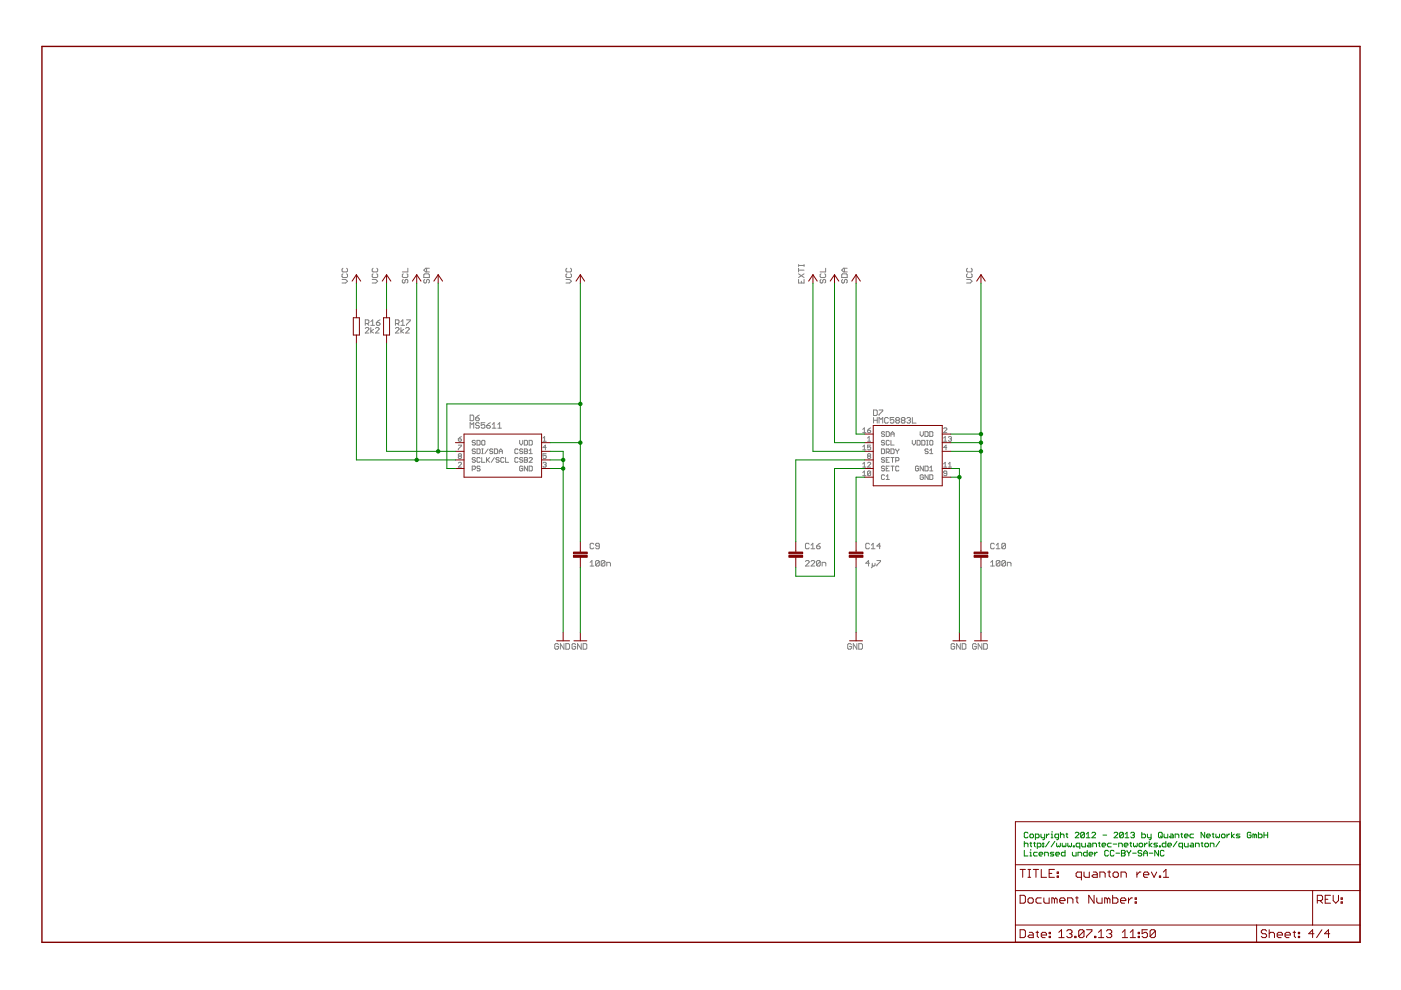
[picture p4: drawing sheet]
<svg xmlns="http://www.w3.org/2000/svg" width="297mm" height="210mm" viewBox="0 0 297 210" stroke-linecap="round" stroke-linejoin="round" font-family="sans-serif">
<g fill="none" stroke="#808080" stroke-width=".21">
<path d="M72.5 59.2h.8l.4 .4-.4 .4h-.8M72.7 58.1l-.2 .2v.4l.2 .1h.8l.2-.1v-.4l-.2-.2M72.7 56.9l-.2 .2v.4l.2 .2h.8l.2-.2v-.4l-.2-.2M78.9 59.2h.8l.4 .4-.4 .4h-.8M79.1 58.1l-.2 .2v.4l.2 .1h.8l.2-.1v-.4l-.2-.2M79.1 56.9l-.2 .2v.4l.2 .2h.8l.2-.2v-.4l-.2-.2M85.5 59.2l-.2 .2v.4l.2 .2 .4-.2v-.4l.2-.2 .4 .2v.4l-.2 .2M85.5 58.1l-.2 .2v.4l.2 .1h.8l.2-.1v-.4l-.2-.2M86.5 56.9v.8h-1.2M89.9 58.3l.2-.2h.7l.2 .2v.5h-1.1zM90.1 59.2l-.2 .2v.4l.2 .2 .3-.2v-.4l.2-.2 .4 .2v.4l-.2 .2M90.4 56.9v.8"/>
<path d="M91 56.9h-.7l-.4 .4 .4 .4h.7M120 59.2h.8l.4 .4-.4 .4h-.8M120.2 58.1l-.2 .2v.4l.2 .1h.8l.2-.1v-.4l-.2-.2M120.2 56.9l-.2 .2v.4l.2 .2h.8l.2-.2v-.4l-.2-.2M169.3 59.2v.8h1.2v-.8M169.3 56.1v.4M169.3 56.9v.8M169.3 58.1l1.2 .7M169.3 57.3h1.2M169.3 56.3h1.2M169.9 59.6v.4M170.5 56.1v.4"/>
<path d="M170.5 58.1l-1.2 .7M174.1 59.2l-.2 .2v.4l.2 .2 .4-.2v-.4l.2-.2 .3 .2v.4l-.1 .2M174.1 58.1l-.2 .2v.4l.2 .1h.8l.1-.1v-.4l-.1-.2M175 56.9v.8h-1.1M178.5 58.3l.1-.2h.8l.2 .2v.5h-1.1zM178.6 59.2l-.1 .2v.4l.1 .2 .4-.2v-.4l.2-.2 .4 .2v.4l-.2 .2M179 56.9v.8M179.6 56.9h-.8l-.3 .4 .3 .4h.8M204.9 59.2h.8l.4 .4-.4 .4h-.8M205.1 58.1l-.2 .2v.4l.2 .1h.8l.2-.1v-.4l-.2-.2M205.1 56.9l-.2 .2v.4l.2 .2h.8l.2-.2v-.4l-.2-.2M77.4 68.6h.6l.2-.2v-.4l-.2-.2h-.6v1.2"/>
<path d="M77.4 69.6l.2-.2h.4l.2 .2v.2l-.8 .8h.8M77.8 68.6l.4 .4M78.6 69.4v1.2M78.6 68.2l.4-.4v1.2M78.6 69h.8M79.2 69.8l-.6 .4 .6 .4M79.6 69.6l.2-.2h.4l.2 .2v.2l-.8 .8h.8M79.8 68.4h.6l.2 .4-.2 .2h-.4l-.2-.2zM80.6 67.8l-.8 .6M83.8 69.6l.2-.2h.4l.2 .2v.2l-.8 .8h.8M83.8 68.6h.6l.2-.2v-.4l-.2-.2h-.6v1.2M84.2 68.6l.4 .4"/>
<path d="M85 69.4v1.2M85 69h.8M85 68.2l.4-.4v1.2M85.6 69.8l-.6 .4 .6 .4M86 69.6l.2-.2h.4l.2 .2v.2l-.8 .8h.8M86.2 67.8h.8v.2l-.8 .8v.2M97.2 94.4h.6l-.6 1M97.2 93h.5l.1 .4-.1 .2h-.4l-.1-.2zM97.2 98.2l.1-.2h.4l.1 .2-.6 .8h.6M97.3 96.7l-.1-.2 .1-.3h.4l.1 .2-.1 .3M97.3 96.7l-.1 .2 .1 .3h.4l.1-.2-.1-.3M97.3 96.7h.4"/>
<path d="M97.8 92.6l-.6 .4M99.7 88h.5l.2 .2v.8l-.2 .2h-.5zM99.7 90.8v-1.2l.4 .4 .3-.4v1.2M100.1 99.5h.5l.2-.2v-.3l-.2-.2h-.5v1M100.8 93.5l-.2-.1h-.3l-.2 .1 .2 .4h.3l.2 .1-.2 .4h-.3l-.2-.2M100.8 95.4l-.2-.2h-.3l-.2 .3 .2 .2h.3l.2 .3-.2 .2h-.3l-.2-.2M100.8 97.2l-.2-.2h-.3l-.2 .3 .2 .2h.3l.2 .4-.2 .1h-.3l-.2-.1M100.8 88.6h.6l.2 .4-.2 .2h-.4l-.2-.2zM101.1 95.2h.5l.2 .2v.6l-.2 .2h-.5zM101.1 93.4h.5l.2 .1v.7l-.2 .2h-.5zM101.6 89.8l-.2-.2h-.4l-.2 .4 .2 .2h.4l.2 .4-.2 .2h-.4l-.2-.2M101.6 88l-.8 .6"/>
<path d="M101.8 97.2l-.2-.2h-.3l-.2 .2v.7l.2 .1h.3l.2-.1M101.8 99l-.2-.2h-.3l-.2 .4 .2 .1h.3l.2 .4-.2 .1h-.3l-.2-.1M102.1 93.5l.2-.1h.3l.2 .1v.7l-.2 .2h-.3l-.2-.2zM102.1 95.2h.4M102.1 96.2h.4M102.1 97v1h.7M102.3 95.2v1M102.8 89.6h-.8v.6l.4-.2 .4 .2v.4l-.2 .2h-.4l-.2-.2M103.1 97v1M103.2 90.2h.6l.2 .4-.2 .2h-.4l-.2-.2zM103.3 97.5l.5 .5M103.5 95.2l-.7 1"/>
<path d="M103.8 97l-.7 .7M104 89.6l-.8 .6M104.4 90.8h.8M104.4 90l.4-.4v1.2M104.5 95.4l-.5-.2-.2 .3 .5 .2 .2 .3-.2 .2-.5-.2M104.8 95.2h.5l.2 .2v.6l-.2 .2h-.5zM104.8 97l-.6 1M105.6 90.8h.7M105.6 90l.3-.4v1.2M105.8 97.2l-.1-.2h-.4l-.1 .2 .1 .3h.4l.1 .2-.1 .3h-.4l-.1-.1M105.8 95.7h.7M105.8 96.2v-.7l.4-.3 .3 .3v.7"/>
<path d="M106.8 97.2l-.1-.2h-.4l-.1 .2v.7l.1 .1h.4l.1-.1M107.2 97v1h.6M109.8 95.4l-.1-.2h-.4l-.1 .2v.6l.1 .2h.4l.1-.2M109.8 97.2l-.1-.2h-.4l-.1 .2v.7l.1 .1h.4l.1-.1M110.2 93.4v.6l.3 .4 .3-.4v-.6M110.8 99l-.1-.2-.5 .2v.7l.1 .1 .5-.1v-.4h-.3M110.8 95.4l-.5-.2-.1 .3 .5 .2 .1 .3-.1 .2-.5-.2M110.8 97.2l-.1-.2-.5 .2 .1 .3 .5 .2-.1 .3-.5-.1M111.2 95.2h.5l.1 .2-.1 .3 .1 .3-.1 .2h-.5zM111.2 95.7h.5M111.2 93.4h.5l.1 .1v.7l-.1 .2h-.5zM111.2 97h.5l.1 .2-.1 .3 .1 .4-.1 .1h-.5z"/>
<path d="M111.2 97.5h.5M111.8 98.8v1l-.6-1v1M112.2 96.2h.7M112.2 93.4h.5l.2 .1v.7l-.2 .2h-.5zM112.2 97.2l.2-.2h.3l.2 .2-.7 .8h.7M112.2 95.5l.3-.3v1M112.2 98.8h.5l.2 .2v.7l-.2 .1h-.5zM115.1 93.6h.7M115.1 98.2l.2-.2h.3l.2 .2-.2 .3M115.1 92.9l.4-.3v1M115.5 98.5h.1M115.6 98.5l.2 .2-.2 .3h-.3l-.2-.1"/>
<path d="M115.8 96.2h-.7v.5l.4-.2 .3 .2v.3l-.2 .2h-.3l-.2-.2M115.8 94.9h-.7l.5-.5v1M182.9 99h.7M182.9 91.7h.7M182.9 94.7l.4-.3v1M182.9 91.1l.4-.4v1M182.9 98.4l.4-.4v1M182.9 95.4h.7M183.9 93.6h.7M183.9 98.2l.2-.2 .5 .2-.7 .8h.7M183.9 91.2h.5l.2 .4-.5 .1-.2-.1zM183.9 92.9l.4-.3v1"/>
<path d="M184.1 96.7l-.2 .2 .2 .3 .5-.2-.2-.3M184.1 96.7l-.2-.2 .2-.3 .5 .2-.2 .3M184.1 96.7h.3M184.6 94.4h-.7v.5l.4-.2 .3 .2-.2 .5-.5-.2M184.6 90.7l-.7 .5M185.2 86.9h.6l.2 .2v.8l-.2 .2h-.6zM185.2 88.5v1.2M185.2 89.1h.8M186 88.5v1.2M186.4 86.9h.8v.2l-.8 .8v.2M186.4 89.7v-1.2l.4 .4 .4-.4v1.2M186.9 95.2h.5l.1 .2v.6l-.1 .2h-.5z"/>
<path d="M187.5 91.7l-.1-.2h-.4l-.1 .2 .1 .3h.4l.1 .2-.1 .3h-.4l-.1-.1M187.5 93.5l-.1-.1h-.4l-.1 .1 .1 .4h.4l.1 .1-.1 .4h-.4l-.1-.2M187.5 97.2l-.1-.2h-.4l-.1 .2 .1 .3h.4l.1 .2-.1 .3h-.4l-.1-.1M187.5 99l-.1-.2h-.4l-.1 .2 .1 .3h.4l.1 .2-.1 .3h-.4l-.1-.1M187.9 95.9h.5l.2-.2v-.3l-.2-.2h-.5v1M187.9 97.5h.3M187.9 99.3h.3M187.9 91.5h.5l.2 .2v.7l-.2 .1h-.5zM188.2 95.9l.4 .3M188.3 88.7l-.1-.2h-.5l-.1 .2v.8l.1 .2h.5l.1-.2M188.6 93.5l-.2-.1h-.4l-.1 .1v.7l.1 .2h.4l.2-.2M188.6 97h-.7v1h.7"/>
<path d="M188.6 98.8h-.7v1h.7M188.9 92.5v-.6l.3-.4 .4 .4v.6M188.9 95.2h.5l.2 .2v.6l-.2 .2h-.5zM188.9 93.4v1h.7M188.9 97h.7M188.9 98.8h.7M188.9 92h.7M189.2 97v1M189.2 98.8v1M189.5 88.5h-.8v.6l.4-.2 .4 .2v.4l-.2 .2h-.4l-.2-.2M189.9 95.2l.3 .5M189.9 97.7h.5l.2-.2v-.3l-.2-.2h-.5v1"/>
<path d="M190.1 89.1h.4M190.1 89.1l-.2-.2 .2-.4h.4l.2 .2-.2 .4M190.1 89.1l-.2 .2 .2 .4h.4l.2-.2-.2-.4M190.2 95.7v.5M190.6 99l-.2-.2h-.3l-.2 .2v.7l.2 .1h.3l.2-.1M190.6 95.2l-.4 .5M191.3 89.1h.4M191.3 89.1l-.2-.2 .2-.4h.4l.2 .2-.2 .4M191.3 89.1l-.2 .2 .2 .4h.4l.2-.2-.2-.4M192.3 88.7l.2-.2h.3l.2 .2-.2 .4M192.7 89.1h.1M192.8 89.1l.2 .2-.2 .4h-.3l-.2-.2"/>
<path d="M193.4 93.4v.6l.4 .4 .3-.4v-.6M193.4 88.5v1.2h.8M194.4 93.4h.5l.2 .1v.7l-.2 .2h-.5zM194.8 99l-.2-.2-.5 .2v.7l.2 .1 .5-.1v-.4h-.4M195.1 91.5v.7l.3 .3 .4-.3v-.7M195.4 93.4h.5l.2 .1v.7l-.2 .2h-.5zM195.8 98.8v1l-.7-1v1M196.1 98.8h.5l.2 .2v.7l-.2 .1h-.5zM196.1 91.5h.5l.2 .2v.7l-.2 .1h-.5zM196.4 93.4h.4M196.4 94.4h.4M196.6 93.4v1"/>
<path d="M196.8 95.4l-.2-.2h-.3l-.2 .3 .2 .2h.3l.2 .3-.2 .2h-.3l-.2-.2M197.1 93.5l.2-.1 .5 .1v.7l-.2 .2-.5-.2zM197.1 96.2h.7M197.1 99.8h.7M197.1 91.5h.5l.2 .2v.7l-.2 .1h-.5zM197.1 95.5l.4-.3v1M197.1 99.2l.4-.4v1M200.1 90.9l.1-.2h.4l.1 .2-.6 .8h.6M200.1 93.6h.6M200.1 99h.6M200.1 92.9l.3-.3v1M200.1 98.4l.3-.4v1"/>
<path d="M200.7 94.9h-.6l.5-.5v1M201.1 99h.6M201.1 92.7l.1-.1h.4l.1 .1-.1 .3M201.1 98.4l.3-.4v1M201.4 93h.2M201.6 93l.1 .2-.1 .4h-.4l-.1-.2M125.1 119.2l.4-.3v1.1M125.9 115.4l-.2-.2h-.4l-.2 .2v.8l.2 .2h.4l.2-.2M127.1 119v.8l-.2 .2h-.4l-.2-.2M127.1 115.8h-.6l-.2-.2 .2-.4h.4l.2 .2v.8l-.2 .2h-.4l-.2-.2M127.1 119l-.2-.1h-.4l-.2 .1v.8M127.1 119l-.8 .8"/>
<path d="M128.2 119v.8l-.1 .2h-.4l-.2-.2M128.2 119l-.1-.1h-.4l-.2 .1v.8M128.2 119l-.7 .8M170.8 119l.2-.1h.4l.2 .1v.2l-.8 .8h.8M171.6 115.4l-.2-.2h-.4l-.2 .2v.8l.2 .2h.4l.2-.2M172 119l.1-.1h.4l.2 .1v.2l-.7 .8h.7M172 116.4h.7M172 115.6l.3-.4v1.2M173.1 115.8h.6l.2 .4-.2 .2h-.4l-.2-.2zM173.9 119v.8l-.2 .2h-.4l-.2-.2M173.9 119l-.2-.1h-.4l-.2 .1v.8M173.9 119l-.8 .8"/>
<path d="M173.9 115.2l-.8 .6M182.9 100.9h.7M182.9 100.2l.4-.3v1M184.3 119.4h-.7l.5-.5v1.1M184.3 115.4l-.2-.2h-.4l-.1 .2v.8l.1 .2h.4l.2-.2M184.6 100l-.5-.1-.2 .1v.7M184.6 100v.7l-.2 .2-.5-.2M184.6 100l-.7 .7M184.7 116.4h.8M184.7 115.6l.4-.4v1.2M184.9 119.4v.8l-.2 .2M185.5 119.4v.4l-.2 .2-.4-.2"/>
<path d="M185.9 118.9h.8v.1l-.8 .8v.2M186.7 115.8h-.8l.6-.6v1.2M187.5 100.8l-.1-.1h-.4l-.1 .1v.7l.1 .2h.4l.1-.2M187.9 101.7h.7M187.9 101l.3-.3v1M195.8 100.8l-.2-.1h-.3l-.2 .1v.7l.2 .2h.3l.2-.2v-.3h-.4M196.8 100.7v1l-.7-1v1M197.1 100.7h.5l.2 .1v.7l-.2 .2h-.5zM200.7 100.4h-.5l-.1-.2 .1-.3h.4l.1 .1v.7l-.1 .2h-.4l-.1-.2M210 119.2l.4-.3v1.1M210.8 115.4l-.2-.2h-.4l-.2 .2v.8l.2 .2h.4l.2-.2M211.2 116.4h.8"/>
<path d="M211.2 115.6l.4-.4v1.2M212 119v.8l-.2 .2h-.4l-.2-.2M212 119l-.2-.1h-.4l-.2 .1v.8M212 119l-.8 .8M213.2 119v.8l-.2 .2h-.4l-.2-.2M213.2 119l-.2-.1h-.4l-.2 .1v.8M213.2 115.4l-.2-.2h-.4l-.2 .2v.8M213.2 115.4v.8l-.2 .2h-.4l-.2-.2M213.2 119l-.8 .8M213.2 115.4l-.8 .8M118.4 136.7l-.2-.2h-.4l-.2 .2v.7l.2 .2h.4l.2-.2v-.3h-.4M119.6 136.5v1.1l-.8-1.1v1.1"/>
<path d="M120 136.5h.6l.2 .2v.7l-.2 .2h-.6zM122 136.7l-.1-.2h-.4l-.2 .2v.7l.2 .2h.4l.1-.2v-.3h-.3M123.2 136.5v1.1l-.8-1.1v1.1M123.6 136.5h.6l.2 .2v.7l-.2 .2h-.6zM125.1 120h.8M128.7 120v-.8h.5l.2 .2v.6M174.3 120v-.8h.6l.2 .2v.6M180.5 136.7l-.2-.2h-.4l-.2 .2v.7l.2 .2h.4l.2-.2v-.3h-.4M181.7 136.5v1.1l-.8-1.1v1.1M182.1 136.5h.6l.2 .2v.7l-.2 .2h-.6zM202.4 136.7l-.2-.2h-.4l-.1 .2v.7l.1 .2h.4l.2-.2v-.3h-.4M203.6 136.5v1.1l-.8-1.1v1.1"/>
<path d="M204 136.5h.6l.2 .2v.7l-.2 .2h-.6zM207 136.7l-.2-.2h-.4l-.2 .2v.7l.2 .2h.4l.2-.2v-.3h-.4M208.2 136.5v1.1l-.8-1.1v1.1M208.6 136.5h.5l.2 .2v.7l-.2 .2h-.5zM210 120h.8M213.6 120v-.8h.6l.2 .2v.6"/>
</g>
<path d="M8.9 9.8h279.5v190h-279.5z" fill="none" stroke="#800000" stroke-width=".3"/>
<g fill="none" stroke="#800000" stroke-width=".21">
<path d="M75.6 58.3v1.8M75.6 58.3l.9 1.3M75.6 58.3l-.9 1.3M82 58.3v1.8M82 58.3l.9 1.3M82 58.3l-1 1.3M88.3 58.3l1 1.3M88.3 58.3l-.9 1.3M88.3 58.3v1.8M92.9 58.3l.9 1.3M92.9 58.3l-.9 1.3M92.9 58.3v1.8"/>
<path d="M123 58.3v1.8M123 58.3l1 1.3M123 58.3l-.9 1.3M172.4 58.3l.9 1.3M172.4 58.3l-1 1.3M172.4 58.3v1.8M176.9 58.3l.9 1.3M176.9 58.3l-.9 1.3M176.9 58.3v1.8M181.5 58.3l.9 1.3M181.5 58.3l-.9 1.3M181.5 58.3v1.8"/>
<path d="M208 58.3v1.8M208 58.3l.9 1.3M208 58.3l-.9 1.3M74.9 67.4h1.3v3.6h-1.3zM75.6 65.6v1.8M75.6 71v1.9M81.3 67.4h1.3v3.6h-1.3zM82 65.6v1.8M82 71v1.9M96.6 95.7h1.8M96.6 93.9h1.8M96.6 97.5h1.8"/>
<path d="M96.6 99.3h1.8M98.4 92h16.4v9.2h-16.4zM114.8 95.7h1.8M114.8 93.9h1.8M114.8 97.5h1.8M114.8 99.3h1.8M183.3 95.7h1.8M183.3 93.9h1.8M183.3 97.5h1.8M183.3 99.3h1.8M183.3 92h1.8M185.1 90.2h14.7v12.8h-14.7z"/>
<path d="M199.8 95.7h1.8M199.8 93.9h1.8M199.8 99.3h1.8M199.8 92h1.8M123 114.9v2.2M123 118.2v2.2M168.7 114.9v2.2M168.7 118.2v2.2M181.5 114.9v2.2M181.5 118.2v2.2M183.3 101.2h1.8M199.8 101.2h1.8"/>
<path d="M208 114.9v2.2M208 118.2v2.2M118 135.9h2.8M119.4 134v1.9M121.7 135.9h2.7M123 134v1.9M180.1 135.9h2.8M181.5 134v1.9M202 135.9h2.8M203.4 134v1.9M206.6 135.9h2.8M208 134v1.9"/>
<path d="M215.3 174.2h73.1v25.6h-73.1zM215.3 188.8h73.1M215.3 196.1h73.1M215.3 183.3h73.1M216.3 189.8h.8l.3 .3v1.1l-.3 .3h-.8zM216.3 197.1h.8l.3 .3v1.1l-.3 .3h-.8zM216.3 184.3h1.1M216.8 184.3v1.7M218 184.3h.5M218 186h.5M218.2 197.7h.6l.3 .3v.8h-.9l-.2-.3 .2-.3h.9M218.2 190.4h.6l.3 .3v.5l-.3 .3h-.6l-.2-.3v-.5z"/>
<path d="M218.2 184.3v1.7M219.1 184.3h1.1M219.6 197.7h.6M219.6 184.3v1.7M219.9 197.4v1.1l.3 .3M220.8 198.2h1.1v-.2l-.3-.3h-.6l-.2 .3v.5l.2 .3h.6M220.8 184.3v1.7h1.1M220.8 190.4h-.9l-.3 .3v.5l.3 .3h.9M221.3 190.4v.8l.3 .3h.8v-1.1M222.4 198.5h.3v.3h-.3zM222.4 197.7h.3v.3h-.3zM222.4 185.2h.6"/>
<path d="M223.6 184.3h-1.2v1.7h1.2M223.6 190.7l-.3-.3h-.3v1.1M223.6 190.7l.2-.3 .3 .3v.8M223.6 190.7v.8M224.1 185.7h.3v.3h-.3zM224.1 184.9h.3v.3h-.3zM224.5 198.8h1.1M224.5 197.7l.6-.6v1.7M224.7 190.9h1.1v-.2l-.3-.3h-.5l-.3 .3v.5l.3 .3h.5M226.2 197.4l.3-.3h.5l.3 .3v.3l-.3 .3M226.4 191.5v-1.1h.8l.3 .3v.8M226.7 198h.3"/>
<path d="M227 198l.3 .2v.3l-.3 .3h-.5l-.3-.3M227.9 198.5h.2v.3h-.2zM228 190.4h.6M228.3 190.1v1.1l.3 .3M229.3 186h-.9l-.2-.3v-.5l.2-.3h.9v1.7M229.8 197.4v1.1l-.3 .3h-.5l-.3-.3M229.8 197.4l-.3-.3h-.5l-.3 .3v1.1M229.8 184.9v.8l.3 .3h.8v-1.1M229.8 197.4l-1.1 1.1M230.4 197.1h1.1v.3l-1.1 1.1v.3M231.8 184.9h.5l.3 .3v.8h-.8l-.3-.3 .3-.2h.8M232 189.8v1.7l-1.2-1.7v1.7"/>
<path d="M232.1 198.5h.2v.3h-.2zM232.5 190.4v.8l.3 .3h.9v-1.1M232.9 198.8h1.1M232.9 197.7l.6-.6v1.7M233.2 186v-1.1h.8l.3 .3v.8M234.6 197.4l.3-.3h.5l.3 .3v.3l-.3 .3M234.8 190.7l-.3-.3h-.3v1.1M234.8 190.7v.8M234.8 190.7l.3-.3 .2 .3v.8M234.9 184.9h.5M235.1 198h.3M235.2 184.6v1.1l.2 .3"/>
<path d="M235.4 198l.3 .2v.3l-.3 .3h-.5l-.3-.3M235.9 189.8v1.7h.8l.3-.3v-.5l-.3-.3h-.8M236 185.2l.3-.3h.5l.3 .3v.5l-.3 .3h-.5l-.3-.3zM237.6 190.9h1.1v-.2l-.3-.3h-.6l-.2 .3v.5l.2 .3h.6M237.7 186v-1.1h.8l.3 .3v.8M238 198.8h1.1M238 197.7l.5-.6v1.7M239.3 190.4v1.1M239.6 198.8h1.1M239.6 197.7l.6-.6v1.7M240.1 190.4h-.3l-.5 .5M240.7 191.2h.2v.3h-.2z"/>
<path d="M240.7 190.4h.2v.3h-.2zM241 184.9v1.1M241.3 198.5h.3v.3h-.3zM241.3 197.7h.3v.3h-.3zM241.9 184.9h-.3l-.6 .6M242.4 185.5h1.2v-.3l-.3-.3h-.6l-.3 .3v.5l.3 .3h.6M243.3 197.1h-1.2v.9l.9-.3 .3 .3v.5l-.3 .3h-.6l-.3-.3M244.1 184.9l.6 1.1 .5-1.1M245 197.4v1.1l-.3 .3h-.6l-.3-.3M245 197.4l-.3-.3h-.6l-.3 .3v1.1M245 197.4l-1.2 1.1M245.8 185.7h.3v.3h-.3z"/>
<path d="M246.7 186h1.1M246.7 184.9l.5-.6v1.7M266.4 196.1v3.7M268.5 197.4l-.2-.3h-.6l-.3 .3v.3l.3 .3h.6l.2 .2v.3l-.2 .3h-.6l-.3-.3M269.1 198l.3-.3h.5l.3 .3v.8M269.1 197.1v1.7M270.8 198.2h1.1v-.2l-.3-.3h-.5l-.3 .3v.5l.3 .3h.5M272.5 198.2h1.1v-.2l-.3-.3h-.5l-.3 .3v.5l.3 .3h.5M274.2 197.7h.5M274.4 197.4v1.1l.3 .3M275.3 198.5h.2v.3h-.2zM275.3 197.7h.2v.3h-.2z"/>
<path d="M278.3 188.8v7.3M278.6 198h-1.1l.8-.9v1.7M279.3 190.9h.8l.3-.2v-.6l-.3-.3h-.8v1.7M279.8 190.9l.6 .6M280.3 197.1l-1.2 1.7M281 190.7h.5M281.9 198h-1.1l.9-.9v1.7M282.1 189.8h-1.1v1.7h1.1M282.7 189.8v1.1l.5 .6 .6-.6v-1.1M284.3 191.2h.3v.3h-.3zM284.3 190.4h.3v.3h-.3z"/>
</g>
<g fill="#800000" stroke="#800000" stroke-width=".21">
<path d="M121.6 117.8h2.9v.4h-2.9z"/>
<path d="M121.6 117.1h2.9v.3h-2.9z"/>
<path d="M206.5 117.8h2.9v.4h-2.9z"/>
<path d="M206.5 117.1h2.9v.3h-2.9z"/>
<path d="M180 117.8h3v.4h-3z"/>
<path d="M180 117.1h3v.3h-3z"/>
<path d="M167.3 117.8h2.9v.4h-2.9z"/>
<path d="M167.3 117.1h2.9v.3h-2.9z"/>
</g>
<g fill="none" stroke="#008000" stroke-width=".21">
<path d="M75.6 72.9v24.6h21M75.6 60.1v5.5M82 72.9v22.8h14.6M82 60.1v5.5M88.3 60.1v37.4M92.9 60.1v35.6M123 60.1v54.8M172.4 60.1v35.6h10.9M176.9 60.1v33.8h6.4M181.5 60.1v31.9h1.8M208 60.1v54.8M116.6 99.3h2.8"/>
<path d="M116.6 95.7h2.8v38.3M116.6 97.5h2.8M116.6 93.9h6.4M123 85.6h-28.3v13.7h1.9M183.3 99.3h-6.4v22.9h-8.2v-1.8M183.3 97.5h-14.6v17.4M201.6 99.3h1.8v34.7M201.6 95.7h6.4M201.6 93.9h6.4M201.6 92h6.4M183.3 101.2h-1.8v13.7M201.6 101.2h1.8"/>
<path d="M123 120.4v13.6M181.5 120.4v13.6M208 120.4v13.6M217.2 178.4v1.2M217.2 179l.2-.2h.4l.2 .2v.6M218 176.7l-.2-.2h-.4l-.2 .2v.7l.2 .2h.4l.2-.2M218.4 178.8h.3M218.5 176.8h.4l.2 .3v.3l-.2 .2h-.4l-.1-.2v-.3zM218.5 178.6v.8l.2 .2M219.1 178.8h.4M219.3 178.6v.8l.2 .2M219.5 177.6h.6l.2-.2v-.3l-.2-.3h-.6v1.2"/>
<path d="M219.9 179.6h.6l.2-.2v-.4l-.2-.2h-.6v1.1M220.7 176.8v.6l.2 .2h.6M221.1 178.8h.2v.2h-.2zM221.1 179.4h.2v.2h-.2zM221.5 176.8v1l-.4 .2M221.9 176.8v.8M222.5 176.8h-.2l-.4 .4M222.5 178.4l-.8 1.2M222.9 177.6h.3M222.9 176.8h.2v.8M223.1 176.3v.2M223.6 178.4l-.7 1.2"/>
<path d="M224 178.8v.6l.2 .2 .2-.2 .2 .2 .2-.2v-.6M224.4 177.6h-.6l-.2-.2v-.3l.2-.3h.6v1l-.4 .2M224.8 177.1l.2-.3h.4l.2 .3v.5M224.8 176.5v1.1M225.2 178.8v.6l.2 .2 .2-.2 .2 .2 .2-.2v-.6M226 176.8h.4M226.2 176.7v.7l.2 .2M226.4 178.8v.6l.2 .2 .2-.2 .2 .2 .2-.2v-.6M227.6 179.4h.2v.2h-.2zM228 176.7l.2-.2h.3l.2 .2v.1l-.7 .8h.7M228.9 179.6h-.6l-.1-.2v-.4l.1-.2h.6v1.1M229.3 178.8v.6l.2 .2h.6v-.8"/>
<path d="M229.9 176.7l-.2-.2h-.4l-.2 .2v.7M229.9 176.7v.7l-.2 .2h-.4l-.2-.2M229.9 176.7l-.8 .7M230.3 177.6h.8M230.3 176.8l.4-.3v1.1M230.7 178.8h.4l.2 .2v.6h-.6l-.2-.2 .2-.2h.6M231.5 176.7l.2-.2h.4l.2 .2v.1l-.8 .8h.8M231.7 179.6v-.8h.6l.2 .2v.6M232.9 178.8h.4M233.1 178.6v.8l.2 .2M233.7 179.2h.7l-.2-.4h-.4l-.1 .2v.4l.1 .2h.4M233.8 177.1h.8"/>
<path d="M235.6 178.8h-.6l-.2 .2v.4l.2 .2h.6M236 179h.8M236.2 176.7l.2-.2h.4l.2 .2v.1l-.8 .8h.8M237.2 179.6v-.8h.6l.2 .2v.6M238.2 176.7l-.2-.2h-.4l-.2 .2v.7M238.2 176.7v.7l-.2 .2h-.4l-.2-.2M238.2 176.7l-.8 .7M238.4 179.2h.7l-.1-.4h-.5l-.1 .2v.4l.1 .2h.5M238.5 177.6h.8M238.5 176.8l.5-.3v1.1M239.5 178.8h.4M239.7 176.7l.2-.2h.4l.2 .2-.2 .4"/>
<path d="M239.7 178.6v.8l.2 .2M240.1 177.1h.2M240.3 177.1l.2 .1-.2 .4h-.4l-.2-.2M240.3 178.8v.6l.2 .2 .2-.2 .2 .2 .2-.2v-.6M241.5 179l.2-.2h.4l.2 .2v.4l-.2 .2h-.4l-.2-.2zM242.1 176.5v1.1h.6l.2-.2v-.3l-.2-.3h-.6M242.7 178.8v.8M243.3 176.8v.6l.2 .2h.6M243.3 178.8h-.2l-.4 .4M243.6 178.4v1.2M244.1 176.8v1l-.5 .2M244.2 178.8l-.6 .4 .6 .4"/>
<path d="M245.4 178.8h-.6l-.2 .2 .2 .2h.4l.2 .2-.2 .2h-.6M245.8 176.5h.4l.2 .2v.7l-.2 .2h-.4l-.2-.2v-.7zM245.8 179.4h.2v.2h-.2zM246 177.2l.4 .4M246.8 176.8v.6l.2 .2h.6v-.8M247.2 178.4v1.2h-.6l-.2-.2v-.4l.2-.2h.6M247.6 179.2h.8l-.2-.4h-.4l-.2 .2v.4l.2 .2h.4M248.2 176.8h.4l.2 .3v.5h-.6l-.2-.2 .2-.2h.6M249.2 177.6v-.8h.5l.2 .3v.5M249.5 178.4l-.7 1.2M250.3 176.8h.4M250.5 176.7v.7l.2 .2"/>
<path d="M250.7 179.6h-.6l-.2-.2v-.4l.2-.2h.6v1.1M251.1 177.2h.8l-.2-.4h-.4l-.2 .3v.3l.2 .2h.4M251.1 178.8v.6l.2 .2h.6v-.8M252.5 178.8h.4l.2 .2v.6h-.6l-.2-.2 .2-.2h.6M253.1 176.8h-.6l-.2 .3v.3l.2 .2h.6M253.5 179.6v-.8h.6l.2 .2v.6M254.7 178.8h.3M254.8 178.6v.8l.2 .2M255.4 176.5v1.1l-.7-1.1v1.1M255.6 178.8h.4l.2 .2v.4l-.2 .2h-.4l-.2-.2v-.4zM255.8 177.2h.8l-.2-.4h-.4l-.2 .3v.3l.2 .2h.4M256.6 179.6v-.8h.6l.2 .2v.6"/>
<path d="M257 176.8h.4M257.2 176.7v.7l.2 .2M257.8 176.8v.6l.2 .2 .2-.2 .2 .2 .2-.2v-.6M258.6 178.4l-.8 1.2M259.2 176.8h.3l.2 .3v.3l-.2 .2h-.3l-.2-.2v-.3zM260.1 176.8v.8M260.7 176.8h-.2l-.4 .4M261.1 176.5v1.1M261.7 176.8l-.6 .4 .6 .4M262.9 176.8h-.6l-.2 .3 .8 .3-.2 .2h-.6M265.2 176.7l-.2-.2h-.4l-.1 .2v.7l.1 .2h.4l.2-.2v-.3h-.4M266 177.1l-.4-.3v.8"/>
<path d="M266 177.1v.5M266 177.1l.2-.3 .2 .3v.5M266.8 176.5v1.1h.6l.2-.2v-.3l-.2-.3h-.6M268 177.1h.8M268 176.5v1.1M268.8 176.5v1.1M217.2 180.3v1.2h.8M218.4 180.7h.1v.8M218.4 181.5h.3M218.5 180.1v.2M219.9 180.7h-.6l-.2 .2v.4l.2 .2h.6M220.3 181.1h.8l-.2-.4h-.4l-.2 .2v.4l.2 .2h.4"/>
<path d="M221.5 181.5v-.8h.6l.2 .2v.6M223.4 180.7h-.5l-.2 .2 .7 .4-.2 .2h-.5M223.8 181.1h.8l-.2-.4h-.4l-.2 .2v.4l.2 .2h.4M225.8 180.3v1.2h-.6l-.2-.2v-.4l.2-.2h.6M227.4 180.7v.6l.2 .2h.6v-.8M228.6 181.5v-.8h.5l.2 .2v.6M230.5 180.3v1.2h-.6l-.2-.2v-.4l.2-.2h.6M230.9 181.1h.8l-.2-.4h-.4l-.2 .2v.4l.2 .2h.4M232.1 180.7v.8M232.7 180.7l-.6 .4M235 180.5l-.2-.2h-.4l-.2 .2v.8l.2 .2h.4l.2-.2M236.2 180.5l-.2-.2h-.4l-.2 .2v.8l.2 .2h.4l.2-.2"/>
<path d="M236.6 180.9h.8M237.8 180.3h.6l.1 .2-.1 .4 .1 .4-.1 .2h-.6zM237.8 180.9h.6M239 180.3l.3 .6M239.3 180.9v.6M239.7 180.3v.2l-.4 .4M240.1 180.9h.8M242.1 180.5l-.2-.2h-.4l-.2 .2 .2 .4h.4l.2 .2-.2 .4h-.4l-.2-.2M242.5 181.5v-.8l.4-.4 .4 .4v.8M242.5 180.9h.8M243.6 180.9h.8M245.6 180.3v1.2l-.8-1.2v1.2"/>
<path d="M246.8 180.5l-.2-.2h-.4l-.2 .2v.8l.2 .2h.4l.2-.2"/>
</g>
<g fill="#008000" stroke="#008000" stroke-width=".21">
<circle cx="119.4" cy="99.3" r=".36"/>
<circle cx="119.4" cy="97.5" r=".36"/>
<circle cx="203.4" cy="101.2" r=".36"/>
<circle cx="123" cy="93.9" r=".36"/>
<circle cx="123" cy="85.6" r=".36"/>
<circle cx="208" cy="93.9" r=".36"/>
<circle cx="208" cy="92" r=".36"/>
<circle cx="208" cy="95.7" r=".36"/>
<circle cx="92.9" cy="95.7" r=".36"/>
<circle cx="88.3" cy="97.5" r=".36"/>
</g>
</svg>
